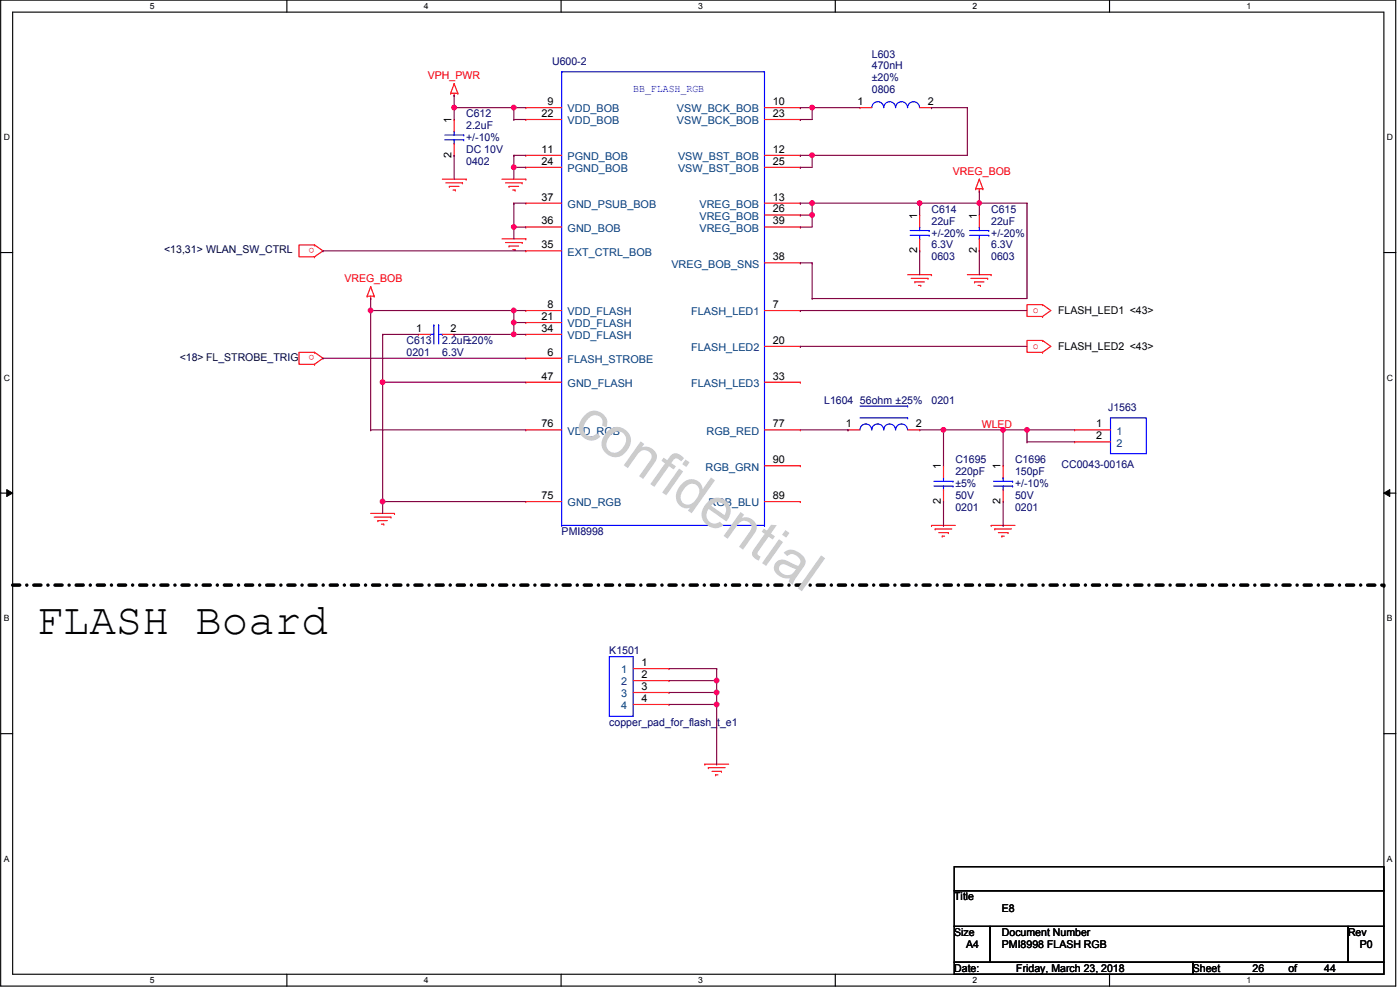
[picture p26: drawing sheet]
<svg xmlns="http://www.w3.org/2000/svg" width="420mm" height="297mm" viewBox="0 0 420 297" stroke-linecap="round" stroke-linejoin="round" font-family="sans-serif">
<defs><g id="words">
<text font-size="16.9" fill="#ccc" x="171.7" y="128.6" transform="rotate(35 171.7 128.6)">confidential</text>
<text font-size="13.3" x="11" y="190.2">FLASH Board</text>
<g font-size="3.2" fill="#000080">
<text x="261.7" y="17.3">L603</text>
<text x="165.7" y="19.4">U600-2</text>
<text x="261.7" y="20.8">470nH</text>
<text x="261.7" y="24.4">±20%</text>
<text x="261.7" y="28">0806</text>
<text x="139.9" y="35.2">C612</text>
<text x="139.9" y="38.7">2.2uF</text>
<text x="139.9" y="45.9">DC 10V</text>
<text x="139.9" y="42.3">+/-10%</text>
<text x="139.9" y="49.5">0402</text>
<text x="279.6" y="63.8">C614</text>
<text x="297.5" y="63.8">C615</text>
<text x="279.6" y="67.4">22uF</text>
<text x="279.6" y="71">+/-20%</text>
<text x="297.5" y="67.4">22uF</text>
<text x="297.5" y="71">+/-20%</text>
<text x="279.6" y="74.5">6.3V</text>
<text x="297.5" y="74.5">6.3V</text>
<text x="279.6" y="78.1">0603</text>
<text x="297.5" y="78.1">0603</text>
<text x="122" y="103.2">C613</text>
<text x="122" y="106.8">0201</text>
<text x="132.7" y="103.2">2.2uF±20%</text>
<text x="132.7" y="106.8">6.3V</text>
<text x="247.3" y="121.1">L1604 56ohm ±25%</text>
<text x="279.6" y="121.1">0201</text>
<text x="332.6" y="123.3">J1563</text>
<text x="286.7" y="139">C1695</text>
<text x="286.7" y="142.6">220pF</text>
<text x="304.6" y="139">C1696</text>
<text x="304.6" y="142.6">150pF</text>
<text x="318.6" y="140.5">CC0043-0016A</text>
<text x="286.7" y="149.8">50V</text>
<text x="286.7" y="146.2">±5%</text>
<text x="304.6" y="149.8">50V</text>
<text x="304.6" y="146.2">+/-10%</text>
<text x="286.7" y="153.4">0201</text>
<text x="304.6" y="153.4">0201</text>
<text x="168.6" y="160.5">PMI8998</text>
<text x="182.9" y="196.3">K1501</text>
<text x="182.9" y="217.8">copper_pad_for_flash_t_e1</text>
</g>
<g font-size="3.2" fill="#f00">
<text x="128.4" y="23.7">VPH_PWR</text>
<text x="286" y="52.4">VREG_BOB</text>
<text x="94.4" y="74.4" transform="rotate(180 94.4 74.4)">o</text>
<text x="103.4" y="84.6">VREG_BOB</text>
<text x="310" y="93.9">o</text>
<text x="94.4" y="106.6" transform="rotate(180 94.4 106.6)">o</text>
<text x="310" y="104.7">o</text>
<text x="294.6" y="128.3">WLED</text>
</g>
<text font-size="3.2" fill="#00f" x="190" y="27.7">BB_FLASH_RGB</text>
<g font-size="3.2">
<text x="162.5" y="35.1">22</text>
<text x="164.3" y="31.5">9</text>
<text x="231.9" y="31.5">10</text>
<text x="231.9" y="35.1">23</text>
<text x="257.4" y="31.5">1</text>
<text x="278.5" y="31.5">2</text>
<text x="135.5" y="37" transform="rotate(-90 135.5 37)">1</text>
<text x="135.5" y="47.4" transform="rotate(-90 135.5 47.4)">2</text>
<text x="162.5" y="45.8">11</text>
<text x="231.9" y="45.8">12</text>
<text x="162.5" y="49.4">24</text>
<text x="231.9" y="49.4">25</text>
<text x="162.5" y="60.2">37</text>
<text x="231.9" y="60.2">13</text>
<text x="231.9" y="63.8">26</text>
<text x="275.2" y="65.6" transform="rotate(-90 275.2 65.6)">1</text>
<text x="293.1" y="65.6" transform="rotate(-90 293.1 65.6)">1</text>
<text x="162.5" y="67.4">36</text>
<text x="231.9" y="67.4">39</text>
<text x="162.5" y="74.5">35</text>
<text x="275.2" y="76" transform="rotate(-90 275.2 76)">2</text>
<text x="293.1" y="76" transform="rotate(-90 293.1 76)">2</text>
<text x="231.9" y="78.1">38</text>
<text x="164.3" y="92.4">8</text>
<text x="231.9" y="92.4">7</text>
<text x="317.5" y="94.3">FLASH_LED1 &lt;43&gt;</text>
<text x="124.9" y="99.6">1</text>
<text x="135.2" y="99.6">2</text>
<text x="162.5" y="96">21</text>
<text x="162.5" y="99.6">34</text>
<text x="164.3" y="106.7">6</text>
<text x="231.9" y="103.2">20</text>
<text x="317.5" y="105">FLASH_LED2 &lt;43&gt;</text>
<text x="162.5" y="113.9">47</text>
<text x="231.9" y="113.9">33</text>
<text x="162.5" y="128.2">76</text>
<text x="231.9" y="128.2">77</text>
<text x="253.8" y="128.2">1</text>
<text x="274.9" y="128.2">2</text>
<text x="329" y="128.2">1</text>
<text x="329" y="131.8">2</text>
<text x="231.9" y="139">90</text>
<text x="282.4" y="140.8" transform="rotate(-90 282.4 140.8)">1</text>
<text x="300.3" y="140.8" transform="rotate(-90 300.3 140.8)">1</text>
<text x="162.5" y="149.7">75</text>
<text x="231.9" y="149.7">89</text>
<text x="282.4" y="151.2" transform="rotate(-90 282.4 151.2)">2</text>
<text x="300.3" y="151.2" transform="rotate(-90 300.3 151.2)">2</text>
<text x="192.5" y="199.9">1</text>
<text x="192.5" y="203.5">2</text>
<text x="192.5" y="207">3</text>
<text x="192.5" y="210.6">4</text>
<text x="286.4" y="270.1">Title</text>
<text x="300.7" y="273.7">E8</text>
<text x="286.4" y="280.8">Size</text>
<text x="300.7" y="280.8">Document Number</text>
<text x="404.6" y="280.8">Rev</text>
<text x="290" y="284.4">A4</text>
<text x="300.7" y="284.4">PMI8998 FLASH RGB</text>
<text x="408.1" y="284.4">P0</text>
<text x="286.4" y="291.6">Date:</text>
<text x="305" y="291.6">Friday, March 23, 2018</text>
<text x="358" y="291.6">Sheet</text>
<text x="375.9" y="291.6">26</text>
<text x="386.7" y="291.6">of</text>
<text x="397.4" y="291.6">44</text>
</g>
<g font-size="3.2" fill="#004080">
<text x="170.3" y="33.7">VDD_BOB</text>
<text x="203.1" y="33.7">VSW_BCK_BOB</text>
<text x="170.3" y="37.3">VDD_BOB</text>
<text x="203.1" y="37.3">VSW_BCK_BOB</text>
<text x="170.3" y="48">PGND_BOB</text>
<text x="170.3" y="51.6">PGND_BOB</text>
<text x="203.5" y="48">VSW_BST_BOB</text>
<text x="203.5" y="51.6">VSW_BST_BOB</text>
<text x="170.3" y="62.4">GND_PSUB_BOB</text>
<text x="209.9" y="62.4">VREG_BOB</text>
<text x="209.9" y="66">VREG_BOB</text>
<text x="170.3" y="69.6">GND_BOB</text>
<text x="209.9" y="69.6">VREG_BOB</text>
<text x="170.3" y="76.7">EXT_CTRL_BOB</text>
<text x="201.5" y="80.3">VREG_BOB_SNS</text>
<text x="170.3" y="94.6">VDD_FLASH</text>
<text x="207.5" y="94.6">FLASH_LED1</text>
<text x="170.3" y="98.2">VDD_FLASH</text>
<text x="170.3" y="101.8">VDD_FLASH</text>
<text x="207.5" y="105.4">FLASH_LED2</text>
<text x="170.3" y="108.9">FLASH_STROBE</text>
<text x="170.3" y="116.1">GND_FLASH</text>
<text x="207.5" y="116.1">FLASH_LED3</text>
<text x="170.3" y="130.4">VDD_RGB</text>
<text x="212.1" y="130.4">RGB_RED</text>
<text x="335.1" y="130.4">1</text>
<text x="335.1" y="134">2</text>
<text x="211.7" y="141.2">RGB_GRN</text>
<text x="170.3" y="151.9">GND_RGB</text>
<text x="212.6" y="151.9">RGB_BLU</text>
<text x="186.5" y="202.1">1</text>
<text x="186.5" y="205.7">2</text>
<text x="186.5" y="209.2">3</text>
<text x="186.5" y="212.8">4</text>
</g>
<g font-size="3.2" fill="#000040">
<text x="49.3" y="76">&lt;13,31&gt; WLAN_SW_CTRL</text>
<text x="53.9" y="108.2">&lt;18&gt; FL_STROBE_TRIG</text>
</g>
<g font-size="2.6">
<text x="44.9" y="2.8">5</text>
<text x="127.2" y="2.8">4</text>
<text x="209.5" y="2.8">3</text>
<text x="291.8" y="2.8">2</text>
<text x="374.1" y="2.8">1</text>
<text x="1.1" y="42">D</text>
<text x="416.3" y="42">D</text>
<text x="1.1" y="114.2">C</text>
<text x="416.3" y="114.2">C</text>
<text x="1.1" y="186.4">B</text>
<text x="416.3" y="186.4">B</text>
<text x="1.1" y="258.5">A</text>
<text x="416.3" y="258.5">A</text>
<text x="44.9" y="295">5</text>
<text x="127.2" y="295">4</text>
<text x="209.5" y="295">3</text>
<text x="291.8" y="295">2</text>
<text x="374.1" y="295">1</text>
</g>
</g></defs>
<path d="M.2 0h418.7v295.9h-418.7zM3.8 3.6h411.5v288.7h-411.5z" fill="none" stroke="#000" stroke-width=".34"/>
<g fill="#fff">
<path d="M44.9 .4h1.5v2.9h-1.5z"/>
<path d="M44.9 292.7h1.5v2.9h-1.5z"/>
</g>
<path d="M86.1 0v3.6M86.1 292.3v3.6" fill="none" stroke="#000" stroke-width=".34"/>
<g fill="#fff">
<path d="M127.2 .4h1.5v2.9h-1.5z"/>
<path d="M127.2 292.7h1.5v2.9h-1.5z"/>
</g>
<path d="M168.4 0v3.6M168.4 292.3v3.6" fill="none" stroke="#000" stroke-width=".34"/>
<g fill="#fff">
<path d="M209.5 .4h1.5v2.9h-1.5z"/>
<path d="M209.5 292.7h1.5v2.9h-1.5z"/>
</g>
<path d="M250.7 0v3.6M250.7 292.3v3.6" fill="none" stroke="#000" stroke-width=".34"/>
<g fill="#fff">
<path d="M291.8 .4h1.5v2.9h-1.5z"/>
<path d="M291.8 292.7h1.5v2.9h-1.5z"/>
</g>
<path d="M333 0v3.6M333 292.3v3.6" fill="none" stroke="#000" stroke-width=".34"/>
<g fill="#fff">
<path d="M374.1 .4h1.5v2.9h-1.5z"/>
<path d="M374.1 292.7h1.5v2.9h-1.5z"/>
<path d="M1.1 39.7h1.9v2.9h-1.9z"/>
<path d="M416.3 39.7h1.8v2.9h-1.8z"/>
<path d="M1.1 111.8h1.9v2.9h-1.9z"/>
<path d="M416.3 111.8h1.8v2.9h-1.8z"/>
</g>
<path d="M.2 75.8h3.6M415.3 75.8h3.6" fill="none" stroke="#000" stroke-width=".34"/>
<g fill="#fff">
<path d="M1.1 184h1.8v2.9h-1.8z"/>
<path d="M416.3 184h1.7v2.9h-1.7z"/>
</g>
<path d="M.2 148h3.6M415.3 148h3.6" fill="none" stroke="#000" stroke-width=".34"/>
<path d="M2 146.9l1.8 1.1-1.8 1zM415.3 148l1.8-1.1v2.1z" fill="#000"/>
<path d="M2 146.9l1.8 1.1-1.8 1zM415.3 148l1.8-1.1v2.1z" fill="none" stroke="#000" stroke-width=".3"/>
<g fill="#fff">
<path d="M1.1 256.2h1.8v2.9h-1.8z"/>
<path d="M416.3 256.2h1.7v2.9h-1.7z"/>
</g>
<path d="M.2 220.1h3.6M415.3 220.1h3.6" fill="none" stroke="#000" stroke-width=".34"/>
<path d="M3.8 175.6h411.5" fill="none" stroke="#000" stroke-width="1.1" stroke-dasharray="2.1 2.1 0 2.1"/>
<circle cx="415.3" cy="175.6" r=".53" fill="#000" stroke-dasharray="2.1 2.1 0 2.1"/>
<path d="M150.7 53.8h7.1" fill="none" stroke="#f00" stroke-width=".34"/>
<circle cx="157.8" cy="53.8" r=".17" fill="#f00"/>
<path d="M151.7 54.9h5" fill="none" stroke="#f00" stroke-width=".34"/>
<circle cx="156.7" cy="54.9" r=".17" fill="#f00"/>
<path d="M152.8 55.9h2.8" fill="none" stroke="#f00" stroke-width=".34"/>
<circle cx="152.8" cy="55.9" r=".17" fill="#f00"/>
<path d="M153.9 57h.7" fill="none" stroke="#f00" stroke-width=".34"/>
<circle cx="154.6" cy="57" r=".17" fill="#f00"/>
<path d="M150.7 71.7h7.1" fill="none" stroke="#f00" stroke-width=".34"/>
<circle cx="157.8" cy="71.7" r=".17" fill="#f00"/>
<path d="M151.7 72.8h5" fill="none" stroke="#f00" stroke-width=".34"/>
<circle cx="156.7" cy="72.8" r=".17" fill="#f00"/>
<path d="M152.8 73.8h2.8" fill="none" stroke="#f00" stroke-width=".34"/>
<circle cx="152.8" cy="73.8" r=".17" fill="#f00"/>
<path d="M153.9 74.9h.7" fill="none" stroke="#f00" stroke-width=".34"/>
<circle cx="154.6" cy="74.9" r=".17" fill="#f00"/>
<path d="M132.7 53.8h7.2" fill="none" stroke="#f00" stroke-width=".34"/>
<circle cx="139.9" cy="53.8" r=".17" fill="#f00"/>
<path d="M133.8 54.9h5" fill="none" stroke="#f00" stroke-width=".34"/>
<circle cx="138.8" cy="54.9" r=".17" fill="#f00"/>
<path d="M134.9 55.9h2.8" fill="none" stroke="#f00" stroke-width=".34"/>
<circle cx="134.9" cy="55.9" r=".17" fill="#f00"/>
<path d="M136 57h.7" fill="none" stroke="#f00" stroke-width=".34"/>
<circle cx="136.7" cy="57" r=".17" fill="#f00"/>
<path d="M135.2 28h2.2" fill="none" stroke="#f00" stroke-width=".34"/>
<circle cx="137.4" cy="28" r=".17" fill="#f00"/>
<path d="M136.3 28v.7" fill="none" stroke="#f00" stroke-width=".34"/>
<circle cx="136.3" cy="28.7" r=".17" fill="#f00"/>
<path d="M136.3 25.1l1.1 2.9" fill="none" stroke="#f00" stroke-width=".34"/>
<circle cx="136.3" cy="25.1" r=".17" fill="#f00"/>
<path d="M136.3 25.1l-1.1 2.9" fill="none" stroke="#f00" stroke-width=".34"/>
<circle cx="135.2" cy="28" r=".17" fill="#f00"/>
<path d="M111.2 154.1h7.2" fill="none" stroke="#f00" stroke-width=".34"/>
<circle cx="118.4" cy="154.1" r=".17" fill="#f00"/>
<path d="M112.3 155.2h5" fill="none" stroke="#f00" stroke-width=".34"/>
<circle cx="117.3" cy="155.2" r=".17" fill="#f00"/>
<path d="M113.4 156.2h2.8" fill="none" stroke="#f00" stroke-width=".34"/>
<circle cx="113.4" cy="156.2" r=".17" fill="#f00"/>
<path d="M114.5 157.3h.7" fill="none" stroke="#f00" stroke-width=".34"/>
<circle cx="115.2" cy="157.3" r=".17" fill="#f00"/>
<path d="M110.2 88.9h2.1" fill="none" stroke="#f00" stroke-width=".34"/>
<circle cx="112.3" cy="88.9" r=".17" fill="#f00"/>
<path d="M111.2 88.9v.7" fill="none" stroke="#f00" stroke-width=".34"/>
<circle cx="111.2" cy="89.6" r=".17" fill="#f00"/>
<path d="M111.2 86l1.1 2.9" fill="none" stroke="#f00" stroke-width=".34"/>
<circle cx="111.2" cy="86" r=".17" fill="#f00"/>
<path d="M111.2 86l-1 2.9" fill="none" stroke="#f00" stroke-width=".34"/>
<circle cx="110.2" cy="88.9" r=".17" fill="#f00"/>
<path d="M290.3 82.4h7.2" fill="none" stroke="#f00" stroke-width=".34"/>
<circle cx="297.5" cy="82.4" r=".17" fill="#f00"/>
<path d="M291.4 83.5h5" fill="none" stroke="#f00" stroke-width=".34"/>
<circle cx="296.4" cy="83.5" r=".17" fill="#f00"/>
<path d="M292.5 84.6h2.8" fill="none" stroke="#f00" stroke-width=".34"/>
<circle cx="292.5" cy="84.6" r=".17" fill="#f00"/>
<path d="M293.5 85.6h.7" fill="none" stroke="#f00" stroke-width=".34"/>
<circle cx="294.2" cy="85.6" r=".17" fill="#f00"/>
<path d="M292.8 56.6h2.2" fill="none" stroke="#f00" stroke-width=".34"/>
<circle cx="295" cy="56.6" r=".17" fill="#f00"/>
<path d="M293.9 56.6v.8" fill="none" stroke="#f00" stroke-width=".34"/>
<circle cx="293.9" cy="57.4" r=".17" fill="#f00"/>
<path d="M293.9 53.8l1.1 2.8" fill="none" stroke="#f00" stroke-width=".34"/>
<circle cx="293.9" cy="53.8" r=".17" fill="#f00"/>
<path d="M293.9 53.8l-1.1 2.8" fill="none" stroke="#f00" stroke-width=".34"/>
<circle cx="292.8" cy="56.6" r=".17" fill="#f00"/>
<path d="M272.4 82.4h7.2" fill="none" stroke="#f00" stroke-width=".34"/>
<circle cx="279.6" cy="82.4" r=".17" fill="#f00"/>
<path d="M273.5 83.5h5" fill="none" stroke="#f00" stroke-width=".34"/>
<circle cx="278.5" cy="83.5" r=".17" fill="#f00"/>
<path d="M274.6 84.6h2.8" fill="none" stroke="#f00" stroke-width=".34"/>
<circle cx="274.6" cy="84.6" r=".17" fill="#f00"/>
<path d="M275.6 85.6h.7" fill="none" stroke="#f00" stroke-width=".34"/>
<circle cx="276.3" cy="85.6" r=".17" fill="#f00"/>
<path d="M279.6 157.6h7.1" fill="none" stroke="#f00" stroke-width=".34"/>
<circle cx="279.6" cy="157.6" r=".17" fill="#f00"/>
<path d="M280.7 158.7h5" fill="none" stroke="#f00" stroke-width=".34"/>
<circle cx="280.7" cy="158.7" r=".17" fill="#f00"/>
<path d="M281.7 159.8h2.9" fill="none" stroke="#f00" stroke-width=".34"/>
<circle cx="284.6" cy="159.8" r=".17" fill="#f00"/>
<path d="M282.8 160.9h.7" fill="none" stroke="#f00" stroke-width=".34"/>
<circle cx="282.8" cy="160.9" r=".17" fill="#f00"/>
<path d="M297.5 157.6h7.1" fill="none" stroke="#f00" stroke-width=".34"/>
<circle cx="297.5" cy="157.6" r=".17" fill="#f00"/>
<path d="M298.6 158.7h5" fill="none" stroke="#f00" stroke-width=".34"/>
<circle cx="298.6" cy="158.7" r=".17" fill="#f00"/>
<path d="M299.6 159.8h2.9" fill="none" stroke="#f00" stroke-width=".34"/>
<circle cx="302.5" cy="159.8" r=".17" fill="#f00"/>
<path d="M300.7 160.9h.7" fill="none" stroke="#f00" stroke-width=".34"/>
<circle cx="300.7" cy="160.9" r=".17" fill="#f00"/>
<path d="M211.5 229.3h7.2" fill="none" stroke="#f00" stroke-width=".34"/>
<circle cx="211.5" cy="229.3" r=".17" fill="#f00"/>
<path d="M212.6 230.3h5" fill="none" stroke="#f00" stroke-width=".34"/>
<circle cx="212.6" cy="230.3" r=".17" fill="#f00"/>
<path d="M213.7 231.4h2.8" fill="none" stroke="#f00" stroke-width=".34"/>
<circle cx="216.5" cy="231.4" r=".17" fill="#f00"/>
<path d="M214.7 232.5h.8" fill="none" stroke="#f00" stroke-width=".34"/>
<circle cx="214.7" cy="232.5" r=".17" fill="#f00"/>
<path d="M96.9 75.3l-2.5 1.7" fill="none" stroke="#f00" stroke-width=".34"/>
<circle cx="94.4" cy="77" r=".17" fill="#f00"/>
<path d="M94.4 73.5l2.5 1.8" fill="none" stroke="#f00" stroke-width=".34"/>
<circle cx="94.4" cy="73.5" r=".17" fill="#f00"/>
<path d="M94.4 73.5h-4.7v3.5h4.7M96.9 107.5l-2.5 1.8" fill="none" stroke="#f00" stroke-width=".34"/>
<circle cx="94.4" cy="109.3" r=".17" fill="#f00"/>
<path d="M94.4 105.7l2.5 1.8" fill="none" stroke="#f00" stroke-width=".34"/>
<circle cx="94.4" cy="105.7" r=".17" fill="#f00"/>
<path d="M312.9 91.4l2.5 1.8M94.4 105.7h-4.7v3.6h4.7" fill="none" stroke="#f00" stroke-width=".34"/>
<circle cx="312.9" cy="91.4" r=".17" fill="#f00"/>
<path d="M315.4 93.2l-2.5 1.8" fill="none" stroke="#f00" stroke-width=".34"/>
<circle cx="312.9" cy="95" r=".17" fill="#f00"/>
<path d="M312.9 91.4h-4.7v3.6h4.7M312.9 102.2l2.5 1.7" fill="none" stroke="#f00" stroke-width=".34"/>
<circle cx="312.9" cy="102.2" r=".17" fill="#f00"/>
<path d="M315.4 103.9l-2.5 1.8" fill="none" stroke="#f00" stroke-width=".34"/>
<circle cx="312.9" cy="105.7" r=".17" fill="#f00"/>
<path d="M312.9 102.2h-4.7v3.5h4.7" fill="none" stroke="#f00" stroke-width=".34"/>
<path d="M286.4 260.1h128.9v7.2h-128.9zM286.4 267.3h128.9v10.7h-128.9zM286.4 278h10.7v10.7h-10.7zM297.1 278h107.5v10.7h-107.5zM404.6 278h10.7v10.7h-10.7zM286.4 288.7h71.6v3.6h-71.6zM358 288.7h57.3v3.6h-57.3z" fill="none" stroke="#000" stroke-width=".34"/>
<path d="M280.3 144.4h5.7" fill="none" stroke="#00f" stroke-width=".34"/>
<circle cx="286" cy="144.4" r=".17" fill="#00f"/>
<path d="M280.3 145.8h5.7" fill="none" stroke="#00f" stroke-width=".34"/>
<circle cx="286" cy="145.8" r=".17" fill="#00f"/>
<path d="M283.2 143.3v1.1" fill="none" stroke="#00f" stroke-width=".34"/>
<circle cx="283.2" cy="143.3" r=".17" fill="#00f"/>
<path d="M283.2 145.8v1.1" fill="none" stroke="#00f" stroke-width=".34"/>
<circle cx="283.2" cy="146.9" r=".17" fill="#00f"/>
<path d="M283.2 139.7v3.6" fill="none" stroke="#f00" stroke-width=".34"/>
<circle cx="283.2" cy="139.7" r=".17" fill="#f00"/>
<path d="M283.2 146.9v3.6" fill="none" stroke="#f00" stroke-width=".34"/>
<circle cx="283.2" cy="150.5" r=".17" fill="#f00"/>
<path d="M298.2 144.4h5.7" fill="none" stroke="#00f" stroke-width=".34"/>
<circle cx="303.9" cy="144.4" r=".17" fill="#00f"/>
<path d="M298.2 145.8h5.7" fill="none" stroke="#00f" stroke-width=".34"/>
<circle cx="303.9" cy="145.8" r=".17" fill="#00f"/>
<path d="M301.1 143.3v1.1" fill="none" stroke="#00f" stroke-width=".34"/>
<circle cx="301.1" cy="143.3" r=".17" fill="#00f"/>
<path d="M301.1 145.8v1.1" fill="none" stroke="#00f" stroke-width=".34"/>
<circle cx="301.1" cy="146.9" r=".17" fill="#00f"/>
<path d="M301.1 139.7v3.6" fill="none" stroke="#f00" stroke-width=".34"/>
<circle cx="301.1" cy="139.7" r=".17" fill="#f00"/>
<path d="M301.1 146.9v3.6" fill="none" stroke="#f00" stroke-width=".34"/>
<circle cx="301.1" cy="150.5" r=".17" fill="#f00"/>
<path d="M130.2 97.5v5.7" fill="none" stroke="#00f" stroke-width=".34"/>
<circle cx="130.2" cy="97.5" r=".17" fill="#00f"/>
<path d="M131.6 97.5v5.7" fill="none" stroke="#00f" stroke-width=".34"/>
<circle cx="131.6" cy="97.5" r=".17" fill="#00f"/>
<path d="M129.1 100.3h1.1" fill="none" stroke="#00f" stroke-width=".34"/>
<circle cx="129.1" cy="100.3" r=".17" fill="#00f"/>
<path d="M131.6 100.3h1.1" fill="none" stroke="#00f" stroke-width=".34"/>
<circle cx="132.7" cy="100.3" r=".17" fill="#00f"/>
<path d="M125.5 100.3h3.6" fill="none" stroke="#f00" stroke-width=".34"/>
<circle cx="125.5" cy="100.3" r=".17" fill="#f00"/>
<path d="M132.7 100.3h3.6" fill="none" stroke="#f00" stroke-width=".34"/>
<circle cx="136.3" cy="100.3" r=".17" fill="#f00"/>
<path d="M258.1 129a1.76 1.76 0 0 1 1.8-1.8 1.76 1.76 0 0 1 1.7 1.8 1.8 1.8 0 0 1 1.8-1.8 1.8 1.8 0 0 1 1.8 1.8 1.78 1.78 0 0 1 1.8-1.8 1.78 1.78 0 0 1 1.8 1.8M258.1 125.4h14.3M268.8 129a1.78 1.78 0 0 1 1.8-1.8 1.78 1.78 0 0 1 1.8 1.8" fill="none" stroke="#00f" stroke-width=".34"/>
<circle cx="272.4" cy="125.4" r=".17" fill="#00f"/>
<path d="M258.1 121.8h14.3" fill="none" stroke="#00f" stroke-width=".34"/>
<circle cx="272.4" cy="121.8" r=".17" fill="#00f"/>
<path d="M254.5 129h3.6" fill="none" stroke="#f00" stroke-width=".34"/>
<circle cx="254.5" cy="129" r=".17" fill="#f00"/>
<path d="M272.4 129h3.6" fill="none" stroke="#f00" stroke-width=".34"/>
<circle cx="276" cy="129" r=".17" fill="#f00"/>
<path d="M273.1 69.2h5.7" fill="none" stroke="#00f" stroke-width=".34"/>
<circle cx="278.8" cy="69.2" r=".17" fill="#00f"/>
<path d="M273.1 70.6h5.7" fill="none" stroke="#00f" stroke-width=".34"/>
<circle cx="278.8" cy="70.6" r=".17" fill="#00f"/>
<path d="M276 68.1v1.1" fill="none" stroke="#00f" stroke-width=".34"/>
<circle cx="276" cy="68.1" r=".17" fill="#00f"/>
<path d="M276 70.6v1.1" fill="none" stroke="#00f" stroke-width=".34"/>
<circle cx="276" cy="71.7" r=".17" fill="#00f"/>
<path d="M276 64.5v3.6" fill="none" stroke="#f00" stroke-width=".34"/>
<circle cx="276" cy="64.5" r=".17" fill="#f00"/>
<path d="M276 71.7v3.6" fill="none" stroke="#f00" stroke-width=".34"/>
<circle cx="276" cy="75.3" r=".17" fill="#f00"/>
<path d="M133.5 40.5h5.7" fill="none" stroke="#00f" stroke-width=".34"/>
<circle cx="139.2" cy="40.5" r=".17" fill="#00f"/>
<path d="M133.5 42h5.7" fill="none" stroke="#00f" stroke-width=".34"/>
<circle cx="139.2" cy="42" r=".17" fill="#00f"/>
<path d="M136.3 39.5v1" fill="none" stroke="#00f" stroke-width=".34"/>
<circle cx="136.3" cy="39.5" r=".17" fill="#00f"/>
<path d="M136.3 42v1.1" fill="none" stroke="#00f" stroke-width=".34"/>
<circle cx="136.3" cy="43.1" r=".17" fill="#00f"/>
<path d="M136.3 35.9v3.6" fill="none" stroke="#f00" stroke-width=".34"/>
<circle cx="136.3" cy="35.9" r=".17" fill="#f00"/>
<path d="M136.3 43.1v3.5" fill="none" stroke="#f00" stroke-width=".34"/>
<circle cx="136.3" cy="46.6" r=".17" fill="#f00"/>
<path d="M261.7 32.3a1.78 1.78 0 0 1 1.7-1.8 1.78 1.78 0 0 1 1.8 1.8 1.78 1.78 0 0 1 1.8-1.8 1.78 1.78 0 0 1 1.8 1.8M268.8 32.3a1.78 1.78 0 0 1 1.8-1.8 1.78 1.78 0 0 1 1.8 1.8M272.4 32.3a1.78 1.78 0 0 1 1.8-1.8 1.78 1.78 0 0 1 1.8 1.8" fill="none" stroke="#00f" stroke-width=".34"/>
<path d="M258.1 32.3h3.6" fill="none" stroke="#f00" stroke-width=".34"/>
<circle cx="258.1" cy="32.3" r=".17" fill="#f00"/>
<path d="M276 32.3h3.6" fill="none" stroke="#f00" stroke-width=".34"/>
<circle cx="279.6" cy="32.3" r=".17" fill="#f00"/>
<path d="M333.3 125.4h10.7v10.7h-10.7z" fill="none" stroke="#00f" stroke-width=".34"/>
<path d="M322.5 129h10.8" fill="none" stroke="#f00" stroke-width=".34"/>
<circle cx="322.5" cy="129" r=".17" fill="#f00"/>
<path d="M322.5 132.6h10.8" fill="none" stroke="#f00" stroke-width=".34"/>
<circle cx="322.5" cy="132.6" r=".17" fill="#f00"/>
<path d="M291 69.2h5.7" fill="none" stroke="#00f" stroke-width=".34"/>
<circle cx="296.7" cy="69.2" r=".17" fill="#00f"/>
<path d="M291 70.6h5.7" fill="none" stroke="#00f" stroke-width=".34"/>
<circle cx="296.7" cy="70.6" r=".17" fill="#00f"/>
<path d="M293.9 68.1v1.1" fill="none" stroke="#00f" stroke-width=".34"/>
<circle cx="293.9" cy="68.1" r=".17" fill="#00f"/>
<path d="M293.9 70.6v1.1" fill="none" stroke="#00f" stroke-width=".34"/>
<circle cx="293.9" cy="71.7" r=".17" fill="#00f"/>
<path d="M293.9 64.5v3.6" fill="none" stroke="#f00" stroke-width=".34"/>
<circle cx="293.9" cy="64.5" r=".17" fill="#f00"/>
<path d="M293.9 71.7v3.6" fill="none" stroke="#f00" stroke-width=".34"/>
<circle cx="293.9" cy="75.3" r=".17" fill="#f00"/>
<path d="M182.9 197h7.1v17.9h-7.1z" fill="none" stroke="#00f" stroke-width=".34"/>
<path d="M190 200.6h10.8" fill="none" stroke="#f00" stroke-width=".34"/>
<circle cx="200.8" cy="200.6" r=".17" fill="#f00"/>
<path d="M190 204.2h10.8" fill="none" stroke="#f00" stroke-width=".34"/>
<circle cx="200.8" cy="204.2" r=".17" fill="#f00"/>
<path d="M190 207.8h10.8" fill="none" stroke="#f00" stroke-width=".34"/>
<circle cx="200.8" cy="207.8" r=".17" fill="#f00"/>
<path d="M190 211.4h10.8" fill="none" stroke="#f00" stroke-width=".34"/>
<circle cx="200.8" cy="211.4" r=".17" fill="#f00"/>
<path d="M168.6 21.5h60.8" fill="none" stroke="#00f" stroke-width=".34"/>
<circle cx="229.4" cy="21.5" r=".17" fill="#00f"/>
<path d="M229.4 21.5v136.1" fill="none" stroke="#00f" stroke-width=".34"/>
<circle cx="229.4" cy="157.6" r=".17" fill="#00f"/>
<path d="M168.6 157.6h60.8" fill="none" stroke="#00f" stroke-width=".34"/>
<circle cx="168.6" cy="157.6" r=".17" fill="#00f"/>
<path d="M168.6 21.5v136.1" fill="none" stroke="#00f" stroke-width=".34"/>
<circle cx="168.6" cy="21.5" r=".17" fill="#00f"/>
<path d="M157.8 32.3h10.8" fill="none" stroke="#f00" stroke-width=".34"/>
<circle cx="157.8" cy="32.3" r=".17" fill="#f00"/>
<path d="M157.8 35.9h10.8" fill="none" stroke="#f00" stroke-width=".34"/>
<circle cx="157.8" cy="35.9" r=".17" fill="#f00"/>
<path d="M157.8 46.6h10.8" fill="none" stroke="#f00" stroke-width=".34"/>
<circle cx="157.8" cy="46.6" r=".17" fill="#f00"/>
<path d="M157.8 50.2h10.8" fill="none" stroke="#f00" stroke-width=".34"/>
<circle cx="157.8" cy="50.2" r=".17" fill="#f00"/>
<path d="M157.8 61h10.8" fill="none" stroke="#f00" stroke-width=".34"/>
<circle cx="157.8" cy="61" r=".17" fill="#f00"/>
<path d="M157.8 68.1h10.8" fill="none" stroke="#f00" stroke-width=".34"/>
<circle cx="157.8" cy="68.1" r=".17" fill="#f00"/>
<path d="M157.8 75.3h10.8" fill="none" stroke="#f00" stroke-width=".34"/>
<circle cx="157.8" cy="75.3" r=".17" fill="#f00"/>
<path d="M157.8 93.2h10.8" fill="none" stroke="#f00" stroke-width=".34"/>
<circle cx="157.8" cy="93.2" r=".17" fill="#f00"/>
<path d="M157.8 96.8h10.8" fill="none" stroke="#f00" stroke-width=".34"/>
<circle cx="157.8" cy="96.8" r=".17" fill="#f00"/>
<path d="M157.8 100.3h10.8" fill="none" stroke="#f00" stroke-width=".34"/>
<circle cx="157.8" cy="100.3" r=".17" fill="#f00"/>
<path d="M157.8 107.5h10.8" fill="none" stroke="#f00" stroke-width=".34"/>
<circle cx="157.8" cy="107.5" r=".17" fill="#f00"/>
<path d="M157.8 114.7h10.8" fill="none" stroke="#f00" stroke-width=".34"/>
<circle cx="157.8" cy="114.7" r=".17" fill="#f00"/>
<path d="M157.8 129h10.8" fill="none" stroke="#f00" stroke-width=".34"/>
<circle cx="157.8" cy="129" r=".17" fill="#f00"/>
<path d="M157.8 150.5h10.8" fill="none" stroke="#f00" stroke-width=".34"/>
<circle cx="157.8" cy="150.5" r=".17" fill="#f00"/>
<path d="M229.4 32.3h10.8" fill="none" stroke="#f00" stroke-width=".34"/>
<circle cx="240.2" cy="32.3" r=".17" fill="#f00"/>
<path d="M229.4 35.9h10.8" fill="none" stroke="#f00" stroke-width=".34"/>
<circle cx="240.2" cy="35.9" r=".17" fill="#f00"/>
<path d="M229.4 46.6h10.8" fill="none" stroke="#f00" stroke-width=".34"/>
<circle cx="240.2" cy="46.6" r=".17" fill="#f00"/>
<path d="M229.4 50.2h10.8" fill="none" stroke="#f00" stroke-width=".34"/>
<circle cx="240.2" cy="50.2" r=".17" fill="#f00"/>
<path d="M229.4 61h10.8" fill="none" stroke="#f00" stroke-width=".34"/>
<circle cx="240.2" cy="61" r=".17" fill="#f00"/>
<path d="M229.4 64.5h10.8" fill="none" stroke="#f00" stroke-width=".34"/>
<circle cx="240.2" cy="64.5" r=".17" fill="#f00"/>
<path d="M229.4 68.1h10.8" fill="none" stroke="#f00" stroke-width=".34"/>
<circle cx="240.2" cy="68.1" r=".17" fill="#f00"/>
<path d="M229.4 78.9h10.8" fill="none" stroke="#f00" stroke-width=".34"/>
<circle cx="240.2" cy="78.9" r=".17" fill="#f00"/>
<path d="M229.4 93.2h10.8" fill="none" stroke="#f00" stroke-width=".34"/>
<circle cx="240.2" cy="93.2" r=".17" fill="#f00"/>
<path d="M229.4 103.9h10.8" fill="none" stroke="#f00" stroke-width=".34"/>
<circle cx="240.2" cy="103.9" r=".17" fill="#f00"/>
<path d="M229.4 114.7h10.8" fill="none" stroke="#f00" stroke-width=".34"/>
<circle cx="240.2" cy="114.7" r=".17" fill="#f00"/>
<path d="M229.4 129h10.8" fill="none" stroke="#f00" stroke-width=".34"/>
<circle cx="240.2" cy="129" r=".17" fill="#f00"/>
<path d="M229.4 139.7h10.8" fill="none" stroke="#f00" stroke-width=".34"/>
<circle cx="240.2" cy="139.7" r=".17" fill="#f00"/>
<path d="M229.4 150.5h10.8" fill="none" stroke="#f00" stroke-width=".34"/>
<circle cx="240.2" cy="150.5" r=".17" fill="#f00"/>
<path d="M154.2 35.9h3.6" fill="none" stroke="#800040" stroke-width=".34"/>
<circle cx="154.2" cy="35.9" r=".17" fill="#800040"/>
<path d="M154.2 32.3v3.6" fill="none" stroke="#800040" stroke-width=".34"/>
<circle cx="154.2" cy="32.3" r=".17" fill="#800040"/>
<path d="M154.2 32.3h3.6" fill="none" stroke="#800040" stroke-width=".34"/>
<circle cx="154.2" cy="32.3" r=".17" fill="#800040"/>
<circle cx="154.2" cy="32.3" r=".7" fill="#f0f"/>
<circle cx="154.2" cy="32.3" r=".7" fill="none" stroke="#f0f" stroke-width=".34"/>
<path d="M154.2 50.2h3.6" fill="none" stroke="#800040" stroke-width=".34"/>
<circle cx="154.2" cy="50.2" r=".17" fill="#800040"/>
<path d="M154.2 46.6v3.6" fill="none" stroke="#800040" stroke-width=".34"/>
<circle cx="154.2" cy="46.6" r=".17" fill="#800040"/>
<circle cx="154.2" cy="50.2" r=".7" fill="#f0f"/>
<circle cx="154.2" cy="50.2" r=".7" fill="none" stroke="#f0f" stroke-width=".34"/>
<path d="M154.2 46.6h3.6" fill="none" stroke="#800040" stroke-width=".34"/>
<circle cx="154.2" cy="46.6" r=".17" fill="#800040"/>
<path d="M154.2 50.2v3.6" fill="none" stroke="#800040" stroke-width=".34"/>
<circle cx="154.2" cy="50.2" r=".17" fill="#800040"/>
<path d="M136.3 32.3h17.9" fill="none" stroke="#800040" stroke-width=".34"/>
<circle cx="136.3" cy="32.3" r=".17" fill="#800040"/>
<path d="M136.3 28.7v3.6" fill="none" stroke="#800040" stroke-width=".34"/>
<circle cx="136.3" cy="28.7" r=".17" fill="#800040"/>
<path d="M136.3 32.3v3.6" fill="none" stroke="#800040" stroke-width=".34"/>
<circle cx="136.3" cy="32.3" r=".17" fill="#800040"/>
<circle cx="136.3" cy="32.3" r=".7" fill="#f0f"/>
<circle cx="136.3" cy="32.3" r=".7" fill="none" stroke="#f0f" stroke-width=".34"/>
<path d="M136.3 46.6v7.2" fill="none" stroke="#800040" stroke-width=".34"/>
<circle cx="136.3" cy="46.6" r=".17" fill="#800040"/>
<path d="M96.9 75.3h60.9" fill="none" stroke="#800040" stroke-width=".34"/>
<circle cx="96.9" cy="75.3" r=".17" fill="#800040"/>
<path d="M154.2 93.2h3.6" fill="none" stroke="#800040" stroke-width=".34"/>
<circle cx="154.2" cy="93.2" r=".17" fill="#800040"/>
<path d="M154.2 93.2v3.6" fill="none" stroke="#800040" stroke-width=".34"/>
<circle cx="154.2" cy="93.2" r=".17" fill="#800040"/>
<path d="M154.2 100.3h3.6" fill="none" stroke="#800040" stroke-width=".34"/>
<circle cx="154.2" cy="100.3" r=".17" fill="#800040"/>
<path d="M154.2 96.8h3.6" fill="none" stroke="#800040" stroke-width=".34"/>
<circle cx="154.2" cy="96.8" r=".17" fill="#800040"/>
<circle cx="154.2" cy="96.7" r=".7" fill="#f0f"/>
<circle cx="154.2" cy="96.7" r=".7" fill="none" stroke="#f0f" stroke-width=".34"/>
<path d="M154.2 96.8v3.5" fill="none" stroke="#800040" stroke-width=".34"/>
<circle cx="154.2" cy="96.8" r=".17" fill="#800040"/>
<path d="M111.2 89.6v3.6" fill="none" stroke="#800040" stroke-width=".34"/>
<circle cx="111.2" cy="89.6" r=".17" fill="#800040"/>
<path d="M114.8 100.3h10.7" fill="none" stroke="#800040" stroke-width=".34"/>
<circle cx="114.8" cy="100.3" r=".17" fill="#800040"/>
<path d="M114.8 100.3v14.4" fill="none" stroke="#800040" stroke-width=".34"/>
<circle cx="114.8" cy="100.3" r=".17" fill="#800040"/>
<circle cx="114.8" cy="114.7" r=".7" fill="#f0f"/>
<circle cx="114.8" cy="114.7" r=".7" fill="none" stroke="#f0f" stroke-width=".34"/>
<path d="M114.8 114.7h43" fill="none" stroke="#800040" stroke-width=".34"/>
<circle cx="114.8" cy="114.7" r=".17" fill="#800040"/>
<path d="M114.8 114.7v35.8" fill="none" stroke="#800040" stroke-width=".34"/>
<circle cx="114.8" cy="114.7" r=".17" fill="#800040"/>
<path d="M114.8 150.5h43" fill="none" stroke="#800040" stroke-width=".34"/>
<circle cx="114.8" cy="150.5" r=".17" fill="#800040"/>
<path d="M114.8 150.5v3.6" fill="none" stroke="#800040" stroke-width=".34"/>
<circle cx="114.8" cy="150.5" r=".17" fill="#800040"/>
<circle cx="114.8" cy="150.5" r=".7" fill="#f0f"/>
<circle cx="114.8" cy="150.5" r=".7" fill="none" stroke="#f0f" stroke-width=".34"/>
<path d="M111.2 93.2h43" fill="none" stroke="#800040" stroke-width=".34"/>
<circle cx="111.2" cy="93.2" r=".17" fill="#800040"/>
<circle cx="154.2" cy="93.1" r=".7" fill="#f0f"/>
<circle cx="154.2" cy="93.1" r=".7" fill="none" stroke="#f0f" stroke-width=".34"/>
<path d="M136.3 100.3h17.9" fill="none" stroke="#800040" stroke-width=".34"/>
<circle cx="136.3" cy="100.3" r=".17" fill="#800040"/>
<circle cx="154.2" cy="100.3" r=".7" fill="#f0f"/>
<circle cx="154.2" cy="100.3" r=".7" fill="none" stroke="#f0f" stroke-width=".34"/>
<path d="M111.2 129h46.6" fill="none" stroke="#800040" stroke-width=".34"/>
<circle cx="111.2" cy="129" r=".17" fill="#800040"/>
<path d="M111.2 93.2v35.8" fill="none" stroke="#800040" stroke-width=".34"/>
<circle cx="111.2" cy="93.2" r=".17" fill="#800040"/>
<circle cx="111.2" cy="93.1" r=".7" fill="#f0f"/>
<circle cx="111.2" cy="93.1" r=".7" fill="none" stroke="#f0f" stroke-width=".34"/>
<path d="M96.9 107.5h60.9" fill="none" stroke="#800040" stroke-width=".34"/>
<circle cx="96.9" cy="107.5" r=".17" fill="#800040"/>
<path d="M240.2 32.3h3.5" fill="none" stroke="#800040" stroke-width=".34"/>
<circle cx="240.2" cy="32.3" r=".17" fill="#800040"/>
<path d="M243.7 32.3v3.6" fill="none" stroke="#800040" stroke-width=".34"/>
<circle cx="243.7" cy="32.3" r=".17" fill="#800040"/>
<path d="M240.2 35.9h3.5" fill="none" stroke="#800040" stroke-width=".34"/>
<circle cx="240.2" cy="35.9" r=".17" fill="#800040"/>
<path d="M240.2 46.6h3.5" fill="none" stroke="#800040" stroke-width=".34"/>
<circle cx="240.2" cy="46.6" r=".17" fill="#800040"/>
<path d="M243.7 46.6v3.6" fill="none" stroke="#800040" stroke-width=".34"/>
<circle cx="243.7" cy="46.6" r=".17" fill="#800040"/>
<path d="M240.2 50.2h3.5" fill="none" stroke="#800040" stroke-width=".34"/>
<circle cx="240.2" cy="50.2" r=".17" fill="#800040"/>
<path d="M243.7 32.3h14.4" fill="none" stroke="#800040" stroke-width=".34"/>
<circle cx="243.7" cy="32.3" r=".17" fill="#800040"/>
<circle cx="243.7" cy="32.3" r=".7" fill="#f0f"/>
<circle cx="243.7" cy="32.3" r=".7" fill="none" stroke="#f0f" stroke-width=".34"/>
<path d="M290.3 32.3v14.3" fill="none" stroke="#800040" stroke-width=".34"/>
<circle cx="290.3" cy="32.3" r=".17" fill="#800040"/>
<path d="M243.7 46.6h46.6" fill="none" stroke="#800040" stroke-width=".34"/>
<circle cx="243.7" cy="46.6" r=".17" fill="#800040"/>
<circle cx="243.7" cy="46.6" r=".7" fill="#f0f"/>
<circle cx="243.7" cy="46.6" r=".7" fill="none" stroke="#f0f" stroke-width=".34"/>
<path d="M279.6 32.3h10.7" fill="none" stroke="#800040" stroke-width=".34"/>
<circle cx="279.6" cy="32.3" r=".17" fill="#800040"/>
<path d="M240.2 61h3.5" fill="none" stroke="#800040" stroke-width=".34"/>
<circle cx="240.2" cy="61" r=".17" fill="#800040"/>
<path d="M243.7 61v3.5" fill="none" stroke="#800040" stroke-width=".34"/>
<circle cx="243.7" cy="61" r=".17" fill="#800040"/>
<path d="M240.2 68.1h3.5" fill="none" stroke="#800040" stroke-width=".34"/>
<circle cx="240.2" cy="68.1" r=".17" fill="#800040"/>
<path d="M240.2 64.5h3.5" fill="none" stroke="#800040" stroke-width=".34"/>
<circle cx="240.2" cy="64.5" r=".17" fill="#800040"/>
<circle cx="243.7" cy="64.5" r=".7" fill="#f0f"/>
<circle cx="243.7" cy="64.5" r=".7" fill="none" stroke="#f0f" stroke-width=".34"/>
<path d="M243.7 64.5v3.6" fill="none" stroke="#800040" stroke-width=".34"/>
<circle cx="243.7" cy="64.5" r=".17" fill="#800040"/>
<path d="M243.7 61h32.3" fill="none" stroke="#800040" stroke-width=".34"/>
<circle cx="243.7" cy="61" r=".17" fill="#800040"/>
<circle cx="276" cy="60.9" r=".7" fill="#f0f"/>
<circle cx="276" cy="60.9" r=".7" fill="none" stroke="#f0f" stroke-width=".34"/>
<circle cx="243.7" cy="60.9" r=".7" fill="#f0f"/>
<circle cx="243.7" cy="60.9" r=".7" fill="none" stroke="#f0f" stroke-width=".34"/>
<path d="M293.9 57.4v3.6" fill="none" stroke="#800040" stroke-width=".34"/>
<circle cx="293.9" cy="57.4" r=".17" fill="#800040"/>
<path d="M240.2 78.9h3.5" fill="none" stroke="#800040" stroke-width=".34"/>
<circle cx="240.2" cy="78.9" r=".17" fill="#800040"/>
<path d="M293.9 61v3.5" fill="none" stroke="#800040" stroke-width=".34"/>
<circle cx="293.9" cy="61" r=".17" fill="#800040"/>
<path d="M293.9 75.3v7.1" fill="none" stroke="#800040" stroke-width=".34"/>
<circle cx="293.9" cy="75.3" r=".17" fill="#800040"/>
<path d="M276 61v3.5" fill="none" stroke="#800040" stroke-width=".34"/>
<circle cx="276" cy="61" r=".17" fill="#800040"/>
<path d="M276 61h17.9" fill="none" stroke="#800040" stroke-width=".34"/>
<circle cx="276" cy="61" r=".17" fill="#800040"/>
<circle cx="293.9" cy="60.9" r=".7" fill="#f0f"/>
<circle cx="293.9" cy="60.9" r=".7" fill="none" stroke="#f0f" stroke-width=".34"/>
<path d="M240.2 93.2h68" fill="none" stroke="#800040" stroke-width=".34"/>
<circle cx="240.2" cy="93.2" r=".17" fill="#800040"/>
<path d="M240.2 103.9h68" fill="none" stroke="#800040" stroke-width=".34"/>
<circle cx="240.2" cy="103.9" r=".17" fill="#800040"/>
<path d="M240.2 129h14.3" fill="none" stroke="#800040" stroke-width=".34"/>
<circle cx="254.5" cy="129" r=".17" fill="#800040"/>
<path d="M154.2 68.1h3.6" fill="none" stroke="#800040" stroke-width=".34"/>
<circle cx="154.2" cy="68.1" r=".17" fill="#800040"/>
<path d="M154.2 68.1v3.6" fill="none" stroke="#800040" stroke-width=".34"/>
<circle cx="154.2" cy="68.1" r=".17" fill="#800040"/>
<path d="M276 75.3v7.1" fill="none" stroke="#800040" stroke-width=".34"/>
<circle cx="276" cy="75.3" r=".17" fill="#800040"/>
<path d="M293.9 61h14.3" fill="none" stroke="#800040" stroke-width=".34"/>
<circle cx="293.9" cy="61" r=".17" fill="#800040"/>
<path d="M308.2 61v28.6" fill="none" stroke="#800040" stroke-width=".34"/>
<circle cx="308.2" cy="61" r=".17" fill="#800040"/>
<path d="M243.7 89.6h64.5" fill="none" stroke="#800040" stroke-width=".34"/>
<circle cx="243.7" cy="89.6" r=".17" fill="#800040"/>
<path d="M243.7 78.9v10.7" fill="none" stroke="#800040" stroke-width=".34"/>
<circle cx="243.7" cy="78.9" r=".17" fill="#800040"/>
<path d="M154.2 61h3.6" fill="none" stroke="#800040" stroke-width=".34"/>
<circle cx="154.2" cy="61" r=".17" fill="#800040"/>
<path d="M154.2 61v7.1" fill="none" stroke="#800040" stroke-width=".34"/>
<circle cx="154.2" cy="61" r=".17" fill="#800040"/>
<circle cx="154.2" cy="68.1" r=".7" fill="#f0f"/>
<circle cx="154.2" cy="68.1" r=".7" fill="none" stroke="#f0f" stroke-width=".34"/>
<path d="M308.2 132.6h14.3" fill="none" stroke="#800040" stroke-width=".34"/>
<circle cx="308.2" cy="132.6" r=".17" fill="#800040"/>
<path d="M308.2 129v3.6" fill="none" stroke="#800040" stroke-width=".34"/>
<circle cx="308.2" cy="129" r=".17" fill="#800040"/>
<path d="M308.2 129h14.3" fill="none" stroke="#800040" stroke-width=".34"/>
<circle cx="308.2" cy="129" r=".17" fill="#800040"/>
<circle cx="308.2" cy="129" r=".7" fill="#f0f"/>
<circle cx="308.2" cy="129" r=".7" fill="none" stroke="#f0f" stroke-width=".34"/>
<path d="M276 129h7.2" fill="none" stroke="#800040" stroke-width=".34"/>
<circle cx="283.2" cy="129" r=".17" fill="#800040"/>
<path d="M301.1 150.5v7.1" fill="none" stroke="#800040" stroke-width=".34"/>
<circle cx="301.1" cy="157.6" r=".17" fill="#800040"/>
<path d="M283.2 150.5v7.1" fill="none" stroke="#800040" stroke-width=".34"/>
<circle cx="283.2" cy="157.6" r=".17" fill="#800040"/>
<path d="M283.2 129v10.7" fill="none" stroke="#800040" stroke-width=".34"/>
<circle cx="283.2" cy="129" r=".17" fill="#800040"/>
<circle cx="283.1" cy="129" r=".7" fill="#f0f"/>
<circle cx="283.1" cy="129" r=".7" fill="none" stroke="#f0f" stroke-width=".34"/>
<path d="M283.2 129h17.9" fill="none" stroke="#800040" stroke-width=".34"/>
<circle cx="301.1" cy="129" r=".17" fill="#800040"/>
<path d="M301.1 129v10.7" fill="none" stroke="#800040" stroke-width=".34"/>
<circle cx="301.1" cy="129" r=".17" fill="#800040"/>
<circle cx="301" cy="129" r=".7" fill="#f0f"/>
<circle cx="301" cy="129" r=".7" fill="none" stroke="#f0f" stroke-width=".34"/>
<path d="M301.1 129h7.1" fill="none" stroke="#800040" stroke-width=".34"/>
<circle cx="308.2" cy="129" r=".17" fill="#800040"/>
<path d="M200.8 200.6h14.3" fill="none" stroke="#800040" stroke-width=".34"/>
<circle cx="215.1" cy="200.6" r=".17" fill="#800040"/>
<path d="M215.1 200.6v3.6" fill="none" stroke="#800040" stroke-width=".34"/>
<circle cx="215.1" cy="204.2" r=".17" fill="#800040"/>
<path d="M200.8 204.2h14.3" fill="none" stroke="#800040" stroke-width=".34"/>
<circle cx="215.1" cy="204.2" r=".17" fill="#800040"/>
<circle cx="215.1" cy="204.2" r=".7" fill="#f0f"/>
<circle cx="215.1" cy="204.2" r=".7" fill="none" stroke="#f0f" stroke-width=".34"/>
<path d="M215.1 204.2v3.6" fill="none" stroke="#800040" stroke-width=".34"/>
<circle cx="215.1" cy="207.8" r=".17" fill="#800040"/>
<path d="M200.8 207.8h14.3" fill="none" stroke="#800040" stroke-width=".34"/>
<circle cx="215.1" cy="207.8" r=".17" fill="#800040"/>
<circle cx="215.1" cy="207.7" r=".7" fill="#f0f"/>
<circle cx="215.1" cy="207.7" r=".7" fill="none" stroke="#f0f" stroke-width=".34"/>
<path d="M215.1 207.8v3.6" fill="none" stroke="#800040" stroke-width=".34"/>
<circle cx="215.1" cy="211.4" r=".17" fill="#800040"/>
<path d="M200.8 211.4h14.3" fill="none" stroke="#800040" stroke-width=".34"/>
<circle cx="215.1" cy="211.4" r=".17" fill="#800040"/>
<circle cx="215.1" cy="211.3" r=".7" fill="#f0f"/>
<circle cx="215.1" cy="211.3" r=".7" fill="none" stroke="#f0f" stroke-width=".34"/>
<path d="M215.1 211.4v17.9" fill="none" stroke="#800040" stroke-width=".34"/>
<circle cx="215.1" cy="229.3" r=".17" fill="#800040"/>
<circle cx="154.2" cy="32.3" r=".7" fill="#f0f"/>
<circle cx="154.2" cy="32.3" r=".7" fill="none" stroke="#f0f" stroke-width=".34"/>
<circle cx="154.2" cy="50.2" r=".7" fill="#f0f"/>
<circle cx="154.2" cy="50.2" r=".7" fill="none" stroke="#f0f" stroke-width=".34"/>
<circle cx="136.3" cy="32.3" r=".7" fill="#f0f"/>
<circle cx="136.3" cy="32.3" r=".7" fill="none" stroke="#f0f" stroke-width=".34"/>
<circle cx="154.2" cy="96.7" r=".7" fill="#f0f"/>
<circle cx="154.2" cy="96.7" r=".7" fill="none" stroke="#f0f" stroke-width=".34"/>
<circle cx="114.8" cy="114.7" r=".7" fill="#f0f"/>
<circle cx="114.8" cy="114.7" r=".7" fill="none" stroke="#f0f" stroke-width=".34"/>
<circle cx="114.8" cy="150.5" r=".7" fill="#f0f"/>
<circle cx="114.8" cy="150.5" r=".7" fill="none" stroke="#f0f" stroke-width=".34"/>
<circle cx="154.2" cy="93.1" r=".7" fill="#f0f"/>
<circle cx="154.2" cy="93.1" r=".7" fill="none" stroke="#f0f" stroke-width=".34"/>
<circle cx="154.2" cy="100.3" r=".7" fill="#f0f"/>
<circle cx="154.2" cy="100.3" r=".7" fill="none" stroke="#f0f" stroke-width=".34"/>
<circle cx="111.2" cy="93.1" r=".7" fill="#f0f"/>
<circle cx="111.2" cy="93.1" r=".7" fill="none" stroke="#f0f" stroke-width=".34"/>
<circle cx="243.7" cy="32.3" r=".7" fill="#f0f"/>
<circle cx="243.7" cy="32.3" r=".7" fill="none" stroke="#f0f" stroke-width=".34"/>
<circle cx="243.7" cy="46.6" r=".7" fill="#f0f"/>
<circle cx="243.7" cy="46.6" r=".7" fill="none" stroke="#f0f" stroke-width=".34"/>
<circle cx="243.7" cy="64.5" r=".7" fill="#f0f"/>
<circle cx="243.7" cy="64.5" r=".7" fill="none" stroke="#f0f" stroke-width=".34"/>
<circle cx="276" cy="60.9" r=".7" fill="#f0f"/>
<circle cx="276" cy="60.9" r=".7" fill="none" stroke="#f0f" stroke-width=".34"/>
<circle cx="243.7" cy="60.9" r=".7" fill="#f0f"/>
<circle cx="243.7" cy="60.9" r=".7" fill="none" stroke="#f0f" stroke-width=".34"/>
<circle cx="293.9" cy="60.9" r=".7" fill="#f0f"/>
<circle cx="293.9" cy="60.9" r=".7" fill="none" stroke="#f0f" stroke-width=".34"/>
<circle cx="154.2" cy="68.1" r=".7" fill="#f0f"/>
<circle cx="154.2" cy="68.1" r=".7" fill="none" stroke="#f0f" stroke-width=".34"/>
<circle cx="308.2" cy="129" r=".7" fill="#f0f"/>
<circle cx="308.2" cy="129" r=".7" fill="none" stroke="#f0f" stroke-width=".34"/>
<circle cx="283.1" cy="129" r=".7" fill="#f0f"/>
<circle cx="283.1" cy="129" r=".7" fill="none" stroke="#f0f" stroke-width=".34"/>
<circle cx="301" cy="129" r=".7" fill="#f0f"/>
<circle cx="301" cy="129" r=".7" fill="none" stroke="#f0f" stroke-width=".34"/>
<circle cx="215.1" cy="204.2" r=".7" fill="#f0f"/>
<circle cx="215.1" cy="204.2" r=".7" fill="none" stroke="#f0f" stroke-width=".34"/>
<circle cx="215.1" cy="207.7" r=".7" fill="#f0f"/>
<circle cx="215.1" cy="207.7" r=".7" fill="none" stroke="#f0f" stroke-width=".34"/>
<circle cx="215.1" cy="211.3" r=".7" fill="#f0f"/>
<circle cx="215.1" cy="211.3" r=".7" fill="none" stroke="#f0f" stroke-width=".34"/>
<use href="#words"/>
</svg>
